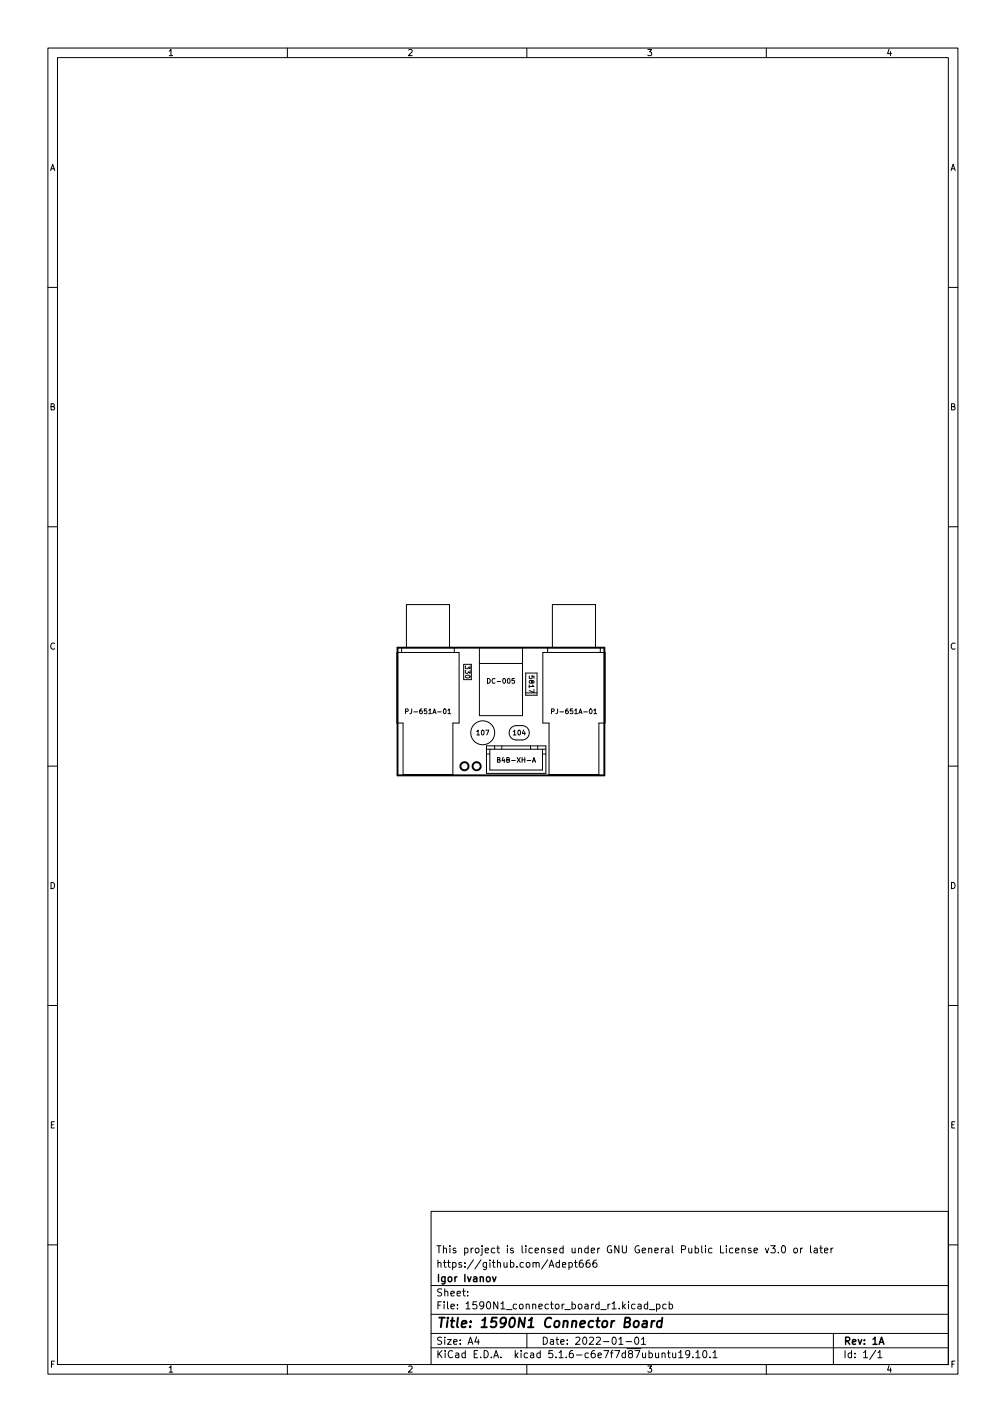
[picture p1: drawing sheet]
<svg xmlns="http://www.w3.org/2000/svg" width="210mm" height="297mm" viewBox="0 0 210 297" stroke-linecap="round" stroke-linejoin="round" font-family="sans-serif">
<defs><g id="words">
<text font-size="2.8" x="91" y="277.3">Title: 1590N1 Connector Board</text>
<g font-size="2.1">
<text x="91" y="261.8">This project is licensed under GNU General Public License v3.0 or later</text>
<text x="91" y="267.8">Igor Ivanov</text>
<text x="91" y="264.8">https://github.com/Adept666</text>
<text x="91" y="273.5">File: 1590N1_connector_board_r1.kicad_pcb</text>
<text x="91" y="270.8">Sheet:</text>
<text x="91" y="280.9">Size: A4</text>
<text x="113" y="280.9">Date: 2022-01-01</text>
<text x="176" y="280.9">Rev: 1A</text>
<text x="91" y="283.7">KiCad E.D.A. kicad 5.1.6-c6e7f7d87ubuntu19.10.1</text>
<text x="176" y="283.7">Id: 1/1</text>
</g>
<g font-size="1.8">
<text x="35" y="11.7">1</text>
<text x="85" y="11.7">2</text>
<text x="135" y="11.7">3</text>
<text x="185" y="11.7">4</text>
<text x="10.3" y="35.7">A</text>
<text x="198.4" y="35.7">A</text>
<text x="10.3" y="85.7">B</text>
<text x="198.4" y="85.7">B</text>
<text x="10.3" y="135.7">C</text>
<text x="198.4" y="135.7">C</text>
<text x="10.3" y="185.7">D</text>
<text x="198.4" y="185.7">D</text>
<text x="10.4" y="235.7">E</text>
<text x="198.4" y="235.7">E</text>
<text x="10.4" y="285.7">F</text>
<text x="35" y="286.7">1</text>
<text x="85" y="286.7">2</text>
<text x="135" y="286.7">3</text>
<text x="185" y="286.7">4</text>
<text x="198.5" y="285.7">F</text>
</g>
<g font-size="1.4">
<text x="97.1" y="139.2" transform="rotate(90 97.1 139.2)">330</text>
<text x="102.2" y="142.8">DC-005</text>
<text x="110.4" y="141.4" transform="rotate(90 110.4 141.4)">5817</text>
<text x="85.6" y="149.1">PJ-651A-01</text>
<text x="116.1" y="149.1">PJ-651A-01</text>
<text x="99.6" y="153.6">107</text>
<text x="107.2" y="153.6">104</text>
<text x="104.4" y="159.3">B4B-XH-A</text>
</g>
</g></defs>
<g fill="none" stroke="#000" stroke-width=".21">
<path d="M10 10h190v277h-190zM12 12h186v273h-186zM60 10v2M110 10v2M160 10v2M10 60h2M198 60h2M10 110h2M198 110h2M82.9 136.3h13v14.7h-1.3v10.8h-10.4v-10.8h-1.3zM83.9 136.3v-1h11v1M84.9 135.3v-9h9v9"/>
<path d="M96.8 138.8v3.2M98.4 138.8v3.2M100.1 138.6h9M100.1 135.3h9v14.2h-9zM113.3 136.3h13v14.7h-1.3v10.8h-10.4v-10.8h-1.3zM114.3 136.3v-1h11v1M115.3 135.3v-9h9v9M84.7 148.6h.4l.1-.4-.5-.1v1M93.5 148.4l.3-.3v1M93.5 149.1h.6M101.6 155.8h12.4v5.8h-12.4zM101.6 156.5h12.4"/>
<path d="M101.6 157.5h.7M101.8 141.7a.51 .51 0 0 1 .6 .5 .51 .51 0 0 1-.6 .5zM102.3 156.5v4.4h11v-4.4M103.3 155.8v.7M103.9 158.7h.4v-.4l-.4-.1v1h.3l.2-.3-.2-.2M104.8 155.8v.7M106.7 152l.8-.4h1.5a1.5 1.5 0 0 1 1.5 1.5 1.5 1.5 0 0 1-1.5 1.5h-1.2a1.5 1.5 0 0 1-1.4-1 1.5 1.5 0 0 1 .3-1.6zM107.4 141.7h-.5v.5h.5v.4h-.5M109.8 144.7h2.3M109.8 140.6h2.3v4.6h-2.3zM110.8 155.8v.7M111.2 159.2l.3-1 .3 1"/>
<path d="M111.2 159h.5M112.3 155.8v.7M113.3 157.5h.7M115.1 148.6h.5l.1-.4-.6-.1v1M124 148.4l.3-.3v1M124 149.1h.6M10 160h2M198 160h2M10 210h2M198 210h2M90 253h108v32h-108zM10 260h2"/>
<path d="M90 278.5h108M90 274.5h108M90 268.5h108M97.7 270.6v.1M97.7 269.8v.1M99.5 279.2l-.3 1.1h.9M99.9 279.8v1M110 278.5v3M117.4 264.2l.8-.1-.1-.3-.4-.1-.3 .2 .1 .7h.6M118.8 263.8l.4-.1 .3 .3-.1 .6h-.6M118.8 263.7v1.5M119.9 263.7h.6"/>
<path d="M120.2 263.2v1.3l.3 .2M121.7 263.2l-.5 .1a1.01 1.01 0 0 0 0 1.4l.5-.1 .1-.5-.3-.3h-.3l-.3 .3M123.1 263.2l-.4 .1a1.01 1.01 0 0 0 0 1.4l.5-.1v-.5l-.3-.3h-.2l-.3 .3M124.5 263.2l-.4 .1a1.01 1.01 0 0 0 0 1.4l.5-.1 .1-.5-.3-.3h-.3l-.3 .3M129.2 279.7l.5-.4v1.5M132.7 279.5l.2-.2a.8 .8 0 0 1 .5 .8 .8 .8 0 0 1-.5 .7l-.2-.1-.2-.5zM133.2 272.5h.6l.1 .9M133.9 272.8h-.5l-.2 .3 .2 .3 .5-.1M133.9 279.7l.5-.4v1.5M135.2 272.5l-.4-.1-.3 .3 .2 .6h.5M135.2 271.9v1.5M135.6 273.6h1.1"/>
<path d="M137.1 272.5l.4-.1 .3 .3-.1 .6h-.6M137.1 272.4v1.5M139.1 272.5l-.4-.1-.3 .3 .1 .6h.6M139.7 272.5l.5-.1 .2 .3-.1 .6h-.6M139.7 271.9v1.5M157.4 261.2l.8-.1-.1-.3-.4-.1-.3 .2 .1 .7h.6M159.8 260.7l.4 1 .3-1M160.9 260.2h1l-.5 .6 .4 .1v.7l-.2 .1-.7-.1M162.5 261.6v.1M163.3 260.4l.2-.2a.8 .8 0 0 1 .5 .8 .8 .8 0 0 1-.5 .7l-.2-.1-.1-.5zM165.9 260.8l.3-.1 .3 .3v.4l-.3 .3-.3-.1-.2-.2zM167.2 260.7v1"/>
<path d="M167.6 260.7l-.4 .3M169.2 260.2v1.3l.2 .2M170 260.8h.6l.1 .9M170.7 261.1h-.5l-.3 .3 .3 .3 .5-.1M171.2 260.7h.5M171.4 260.2v1.3l.3 .2M172.2 261.2l.7-.1-.1-.3-.4-.1-.2 .2v.7h.6M173.5 260.7v1M173.9 260.7l-.4 .3M174 278.5v6.5M198 260h2M60 285v2"/>
<path d="M90 281.5h108M110 285v2M129.2 280.8h.9M130.7 280.2h1.2M133.9 280.8h.9M138.2 282.8l.2-.2 .4 .1 .1 .9M139.4 282.6h.5M139.6 282.1v1.3l.3 .2M140.4 282.6l.1 .9 .4 .1 .2-.1M141.1 282.6v1M141.7 282.5l.5-.4v1.5M141.7 283.6h.9"/>
<path d="M144 282.8l-.3 .2h-.4l-.1-.2 .1-.6 .4-.1 .2 .2a.99 .99 0 0 1-.3 1.3h-.3M144.7 283.5v.1M145.3 282.5l.4-.4v1.5M145.3 283.6h.9M146.9 282.2l.2-.1a.8 .8 0 0 1 .5 .8 .8 .8 0 0 1-.5 .7 1 1 0 0 1-.2-1.4zM148.2 283.5v.1M148.9 282.5l.4-.4v1.5M148.9 283.6h.8M160 285v2M182.9 282l-1.3 2M183.3 282.5l.4-.4v1.5M183.3 283.6h.9"/>
<circle cx="100.8" cy="153.1" r="2.5"/>
</g>
<path d="M102.8 266.7l.4 1 .4-1M183.6 280.8l.5-1.5 .5 1.5" fill="none" stroke="#000" stroke-width=".3"/>
<g fill="none" stroke="#000" stroke-width=".4">
<path d="M83 135.3h43.2v26.7h-43.2zM132.5 276.1l.1-.1a.5 .5 0 0 1 .8 .3l-.1 .6-.2 .2a.5 .5 0 0 1-.8-.2zM134.3 276h.8l-.1 1.2M135.1 276.4l-.7 .1a.4 .4 0 0 0-.3 .3 .4 .4 0 0 0 .2 .4l.7-.1M136.1 275.9l-.2 1.3M136.7 275.9l-.4 .1-.2 .3M138.2 276a.66 .66 0 0 0-1 .3l-.1 .6 .2 .2h.8M138.3 275.2l-.3 2"/>
<circle cx="97" cy="160.1" r=".85"/>
<circle cx="99.5" cy="160.1" r=".85"/>
</g>
<use href="#words"/>
</svg>
